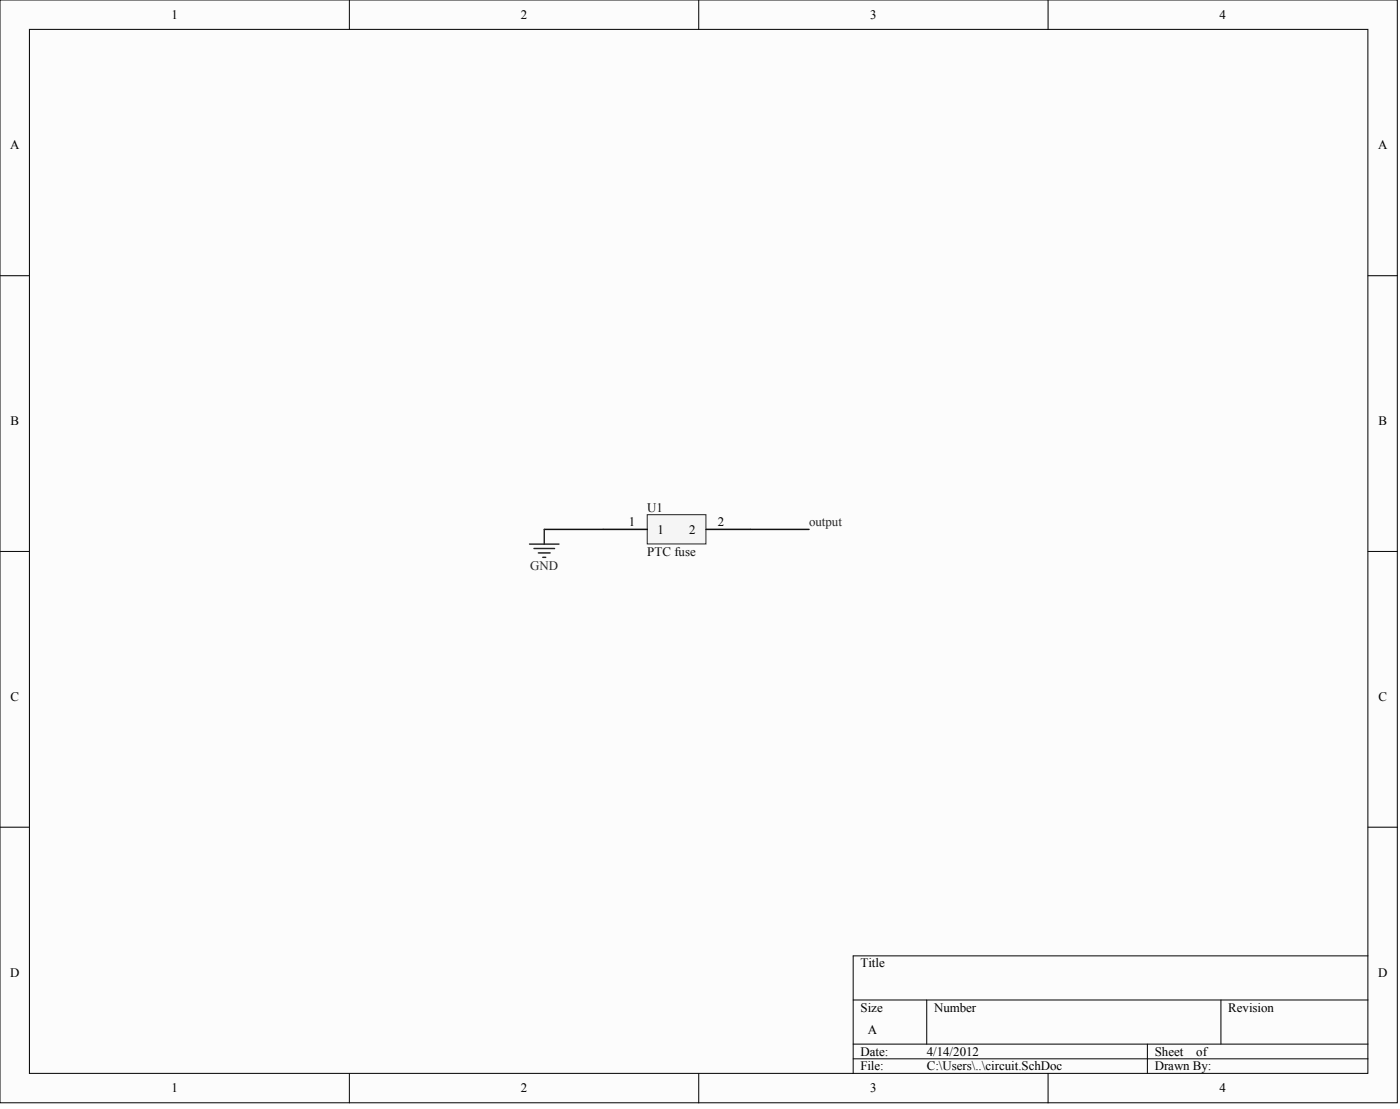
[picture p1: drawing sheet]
<svg xmlns="http://www.w3.org/2000/svg" width="401mm" height="318mm" viewBox="0 0 401 318" stroke-linecap="round" stroke-linejoin="round" font-family="sans-serif">
<defs><g id="words">
<g font-size="3.7">
<text x="49.2" y="5.4">1</text>
<text x="149.4" y="5.4">2</text>
<text x="249.5" y="5.4">3</text>
<text x="349.7" y="5.4">4</text>
<text x="2.9" y="42.8">A</text>
<text x="395.2" y="42.8">A</text>
<text x="3" y="121.8">B</text>
<text x="395.3" y="121.8">B</text>
<text x="180.4" y="150.8">1</text>
<text x="188.6" y="152.9">1</text>
<text x="197.7" y="152.9">2</text>
<text x="205.8" y="150.8">2</text>
<text x="3" y="200.9">C</text>
<text x="395.3" y="200.9">C</text>
<text x="2.9" y="279.9">D</text>
<text x="246.8" y="277.3">Title</text>
<text x="395.2" y="279.9">D</text>
<text x="246.8" y="289.9">Size</text>
<text x="267.9" y="289.9">Number</text>
<text x="352.2" y="289.9">Revision</text>
<text x="248.9" y="296.2">A</text>
<text x="246.8" y="302.6">Date:</text>
<text x="265.7" y="302.6">4/14/2012</text>
<text x="331.1" y="302.6">Sheet</text>
<text x="343.1" y="302.6">of</text>
<text x="246.8" y="306.8">File:</text>
<text x="265.7" y="306.8">C:\Users\..\circuit.SchDoc</text>
<text x="331.1" y="306.8">Drawn By:</text>
<text x="49.2" y="313.1">1</text>
<text x="149.4" y="313.1">2</text>
<text x="249.5" y="313.1">3</text>
<text x="349.7" y="313.1">4</text>
</g>
<g font-size="3.7" fill="#0e0e0e">
<text x="185.6" y="146.6">U1</text>
<text x="185.6" y="159.3">PTC fuse</text>
</g>
<g font-size="3.7" fill="#262626">
<text x="232" y="150.8">output</text>
<text x="152" y="163.5">GND</text>
</g>
</g></defs>
<g fill="#fcfcfc" stroke="#000" stroke-width=".29">
<path d="M0 0h400.7v316.1h-400.7z"/>
<path d="M8.4 8.4h383.9v299.2h-383.9z"/>
</g>
<g fill="none" stroke="#000" stroke-width=".29">
<path d="M100.2 0v8.4M200.4 0v8.4M300.5 0v8.4M0 79h8.4M392.3 79h8.4M0 158.1h8.4M392.3 158.1h8.4M0 237.1h8.4M392.3 237.1h8.4M392.3 274h-147.6v33.7M244.7 286.6h147.6M244.7 299.3h147.6"/>
<path d="M265.7 286.6v12.7M329 299.3v8.4M350.1 286.6v12.7M100.2 307.7v8.4M200.4 307.7v8.4M244.7 303.5h147.6M300.5 307.7v8.4"/>
</g>
<path d="M185.6 147.5h16.8v8.4h-16.8z" fill="#f5f5f5" stroke="#262626" stroke-width=".29"/>
<path d="M172.9 151.7h12.7M202.5 151.7h12.6" fill="none" stroke="#000" stroke-width=".42"/>
<path d="M156.1 151.7h16.8M215.1 151.7h16.9" fill="none" stroke="#0e0e0e" stroke-width=".42"/>
<path d="M151.9 155.9h8.4M153.1 157.2h5.9M154.4 158.5h3.4M155.7 159.7h.8M156.1 151.7v4.2" fill="none" stroke="#262626" stroke-width=".42"/>
<use href="#words"/>
</svg>
